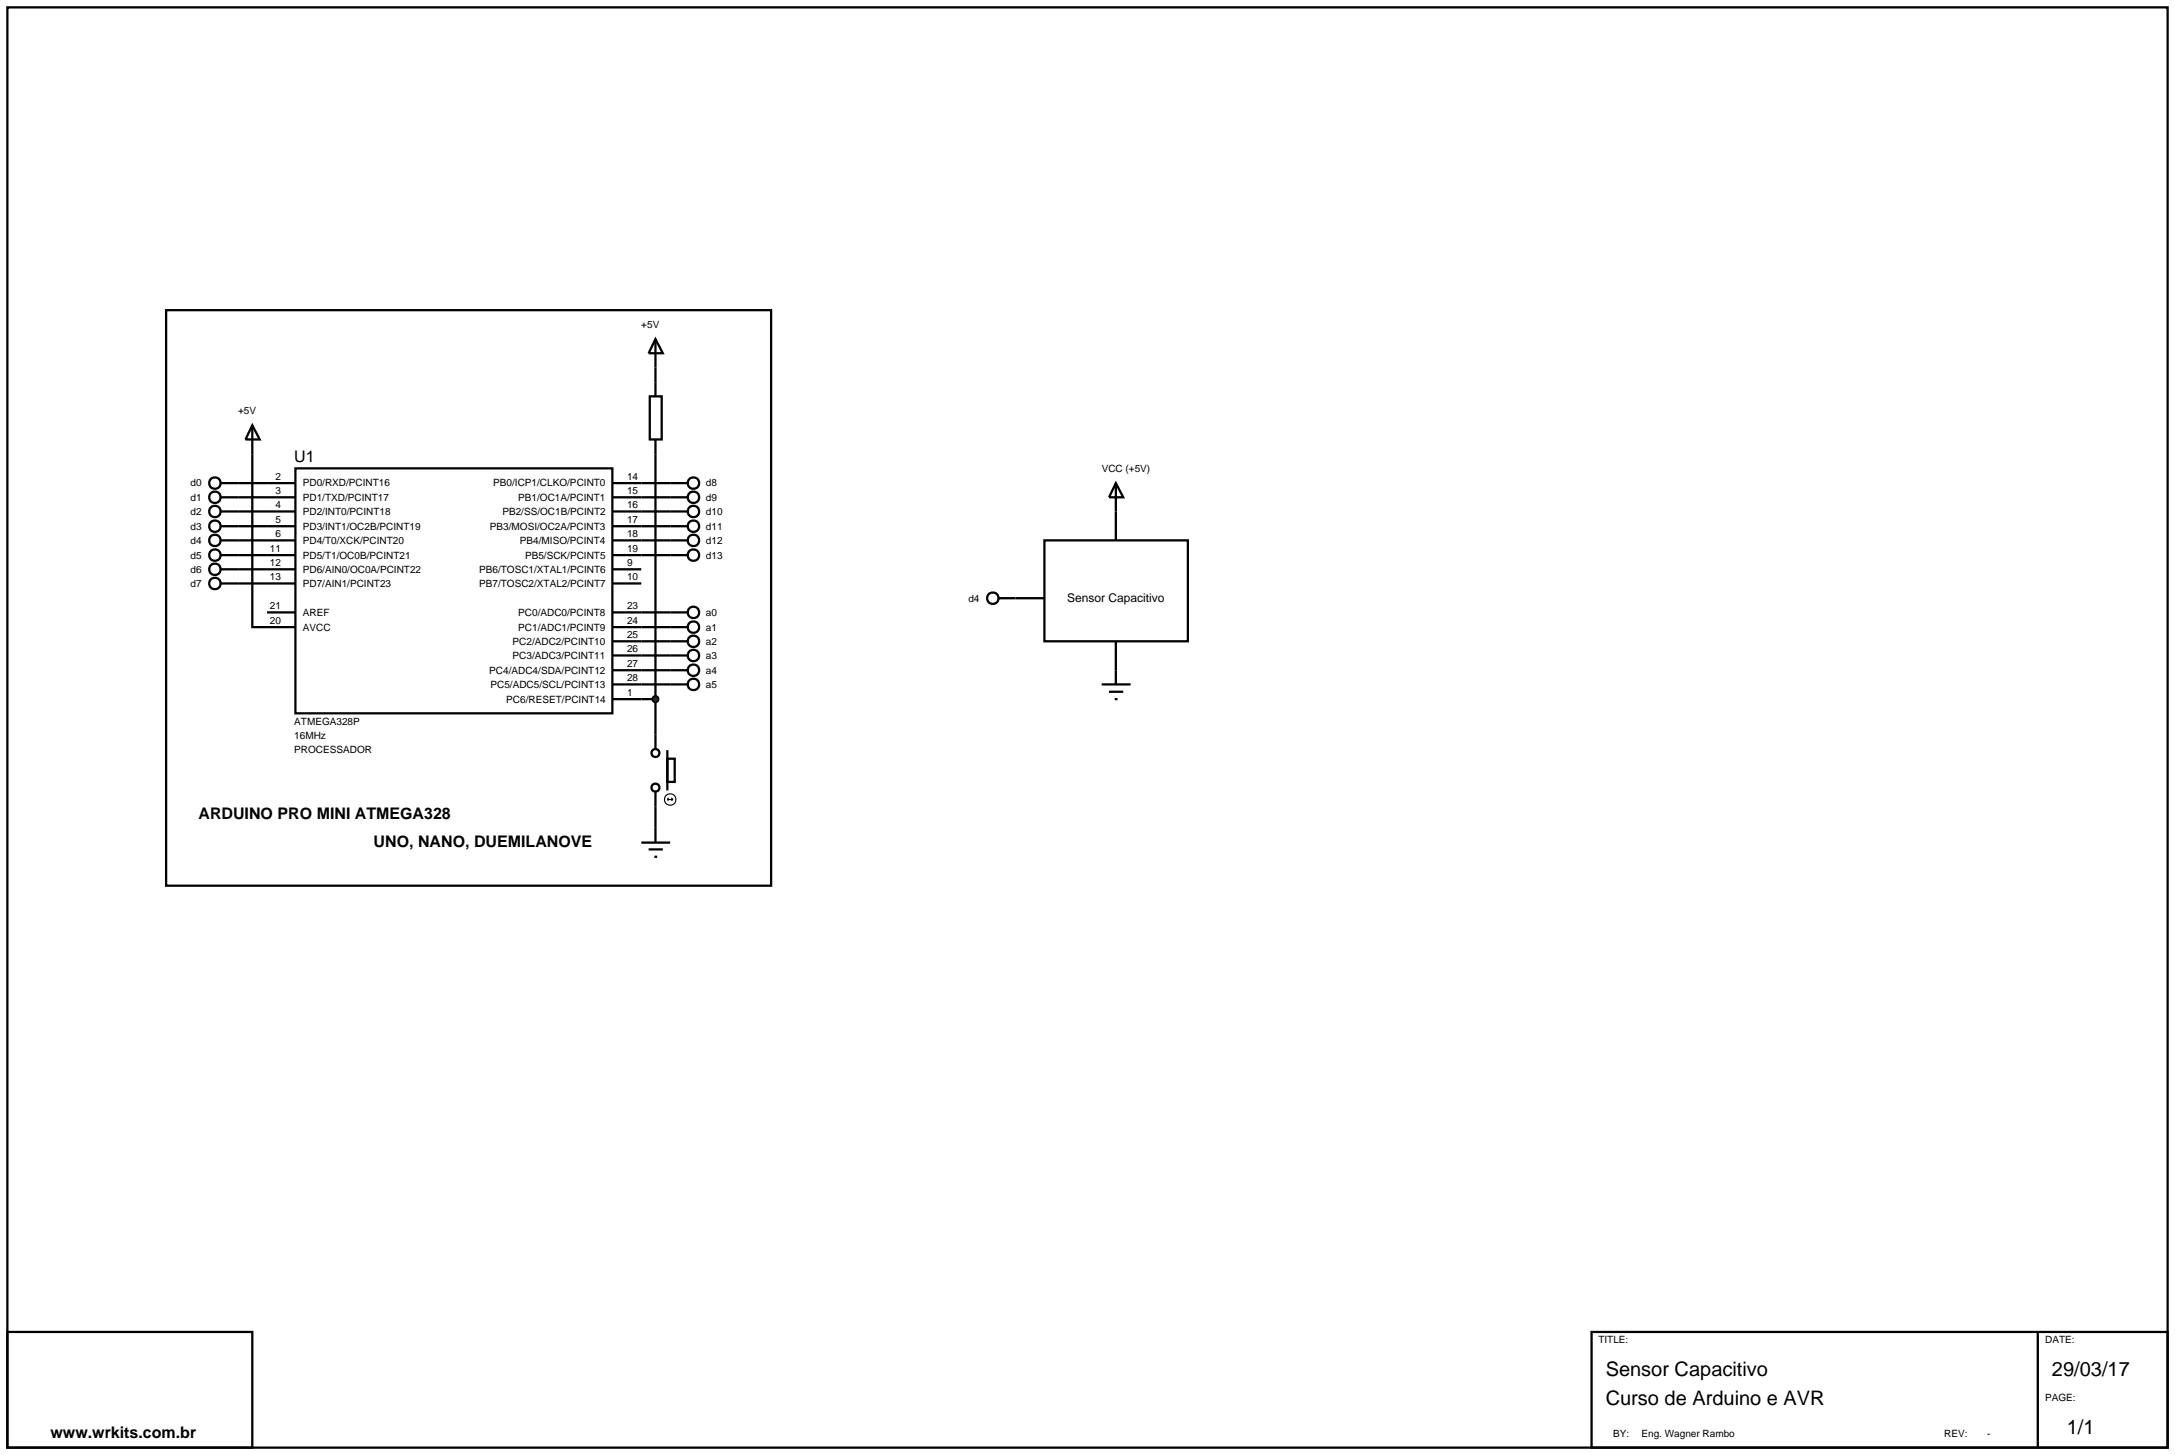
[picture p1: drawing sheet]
<svg xmlns="http://www.w3.org/2000/svg" width="384mm" height="257mm" viewBox="0 0 384 257" stroke-linecap="round" stroke-linejoin="round" font-family="sans-serif">
<defs><g id="words">
<g font-size="3.5">
<text x="283.2" y="242.7">Sensor Capacitivo</text>
<text x="361.9" y="242.7">29/03/17</text>
<text x="283.2" y="247.8">Curso de Arduino e AVR</text>
<text x="364.5" y="252.9">1/1</text>
</g>
<g font-size="2.8">
<text x="51.9" y="81.5">U1</text>
<text x="35" y="144.4">ARDUINO PRO MINI ATMEGA328</text>
<text x="65.9" y="149.5">UNO, NANO, DUEMILANOVE</text>
<text x="8.9" y="253.6">www.wrkits.com.br</text>
</g>
<text font-size="2.1" x="188.2" y="106.1">Sensor Capacitivo</text>
<g font-size="1.8">
<text x="113.1" y="57.8">+5V</text>
<text x="42" y="73.1">+5V</text>
<text x="194.3" y="83.2">VCC (+5V)</text>
<text x="33.6" y="85.8">d0</text>
<text x="33.6" y="88.3">d1</text>
<text x="48.6" y="89.6">4</text>
<text x="48.6" y="87.1">3</text>
<text x="48.6" y="84.6">2</text>
<text x="53.4" y="88.3">PD1/TXD/PCINT17</text>
<text x="53.4" y="85.8">PD0/RXD/PCINT16</text>
<text x="87" y="85.8">PB0/ICP1/CLKO/PCINT0</text>
<text x="91.4" y="88.3">PB1/OC1A/PCINT1</text>
<text x="110.6" y="84.6">14</text>
<text x="110.6" y="87.1">15</text>
<text x="110.6" y="89.6">16</text>
<text x="124.5" y="85.8">d8</text>
<text x="124.5" y="88.3">d9</text>
<text x="33.6" y="93.4">d3</text>
<text x="33.6" y="90.8">d2</text>
<text x="33.6" y="95.9">d4</text>
<text x="48.6" y="94.7">6</text>
<text x="48.6" y="92.2">5</text>
<text x="53.4" y="95.9">PD4/T0/XCK/PCINT20</text>
<text x="53.4" y="93.4">PD3/INT1/OC2B/PCINT19</text>
<text x="53.4" y="90.8">PD2/INT0/PCINT18</text>
<text x="86.4" y="93.4">PB3/MOSI/OC2A/PCINT3</text>
<text x="88.6" y="90.8">PB2/SS/OC1B/PCINT2</text>
<text x="91.7" y="95.9">PB4/MISO/PCINT4</text>
<text x="110.6" y="92.2">17</text>
<text x="110.6" y="94.7">18</text>
<text x="124.5" y="90.8">d10</text>
<text x="124.5" y="93.4">d11</text>
<text x="124.5" y="95.9">d12</text>
<text x="33.6" y="98.5">d5</text>
<text x="33.6" y="101">d6</text>
<text x="47.6" y="99.8">12</text>
<text x="47.6" y="97.3">11</text>
<text x="53.4" y="101">PD6/AIN0/OC0A/PCINT22</text>
<text x="53.4" y="98.5">PD5/T1/OC0B/PCINT21</text>
<text x="84.5" y="101">PB6/TOSC1/XTAL1/PCINT6</text>
<text x="92.6" y="98.5">PB5/SCK/PCINT5</text>
<text x="110.6" y="97.3">19</text>
<text x="110.6" y="99.8">9</text>
<text x="124.5" y="98.5">d13</text>
<text x="33.6" y="103.5">d7</text>
<text x="47.6" y="107.4">21</text>
<text x="47.6" y="102.3">13</text>
<text x="53.4" y="103.5">PD7/AIN1/PCINT23</text>
<text x="84.5" y="103.5">PB7/TOSC2/XTAL2/PCINT7</text>
<text x="110.6" y="102.3">10</text>
<text x="110.6" y="107.4">23</text>
<text x="170.8" y="106.1">d4</text>
<text x="47.6" y="110">20</text>
<text x="53.4" y="111.2">AVCC</text>
<text x="53.4" y="108.6">AREF</text>
<text x="90.4" y="113.7">PC2/ADC2/PCINT10</text>
<text x="91.4" y="111.2">PC1/ADC1/PCINT9</text>
<text x="91.4" y="108.6">PC0/ADC0/PCINT8</text>
<text x="110.6" y="112.5">25</text>
<text x="110.6" y="110">24</text>
<text x="124.5" y="108.6">a0</text>
<text x="124.5" y="111.2">a1</text>
<text x="124.5" y="113.7">a2</text>
<text x="86.3" y="118.8">PC4/ADC4/SDA/PCINT12</text>
<text x="90.4" y="116.2">PC3/ADC3/PCINT11</text>
<text x="110.6" y="117.6">27</text>
<text x="110.6" y="115">26</text>
<text x="124.5" y="116.2">a3</text>
<text x="124.5" y="118.8">a4</text>
<text x="86.5" y="121.3">PC5/ADC5/SCL/PCINT13</text>
<text x="89.3" y="123.9">PC6/RESET/PCINT14</text>
<text x="110.6" y="122.7">1</text>
<text x="110.6" y="120.1">28</text>
<text x="124.5" y="121.3">a5</text>
<text x="51.9" y="127.8">ATMEGA328P</text>
<text x="51.9" y="130.3">16MHz</text>
<text x="51.9" y="132.8">PROCESSADOR</text>
<text x="281.9" y="236.9">TITLE:</text>
<text x="360.7" y="236.9">DATE:</text>
<text x="360.7" y="247">PAGE:</text>
<text x="284.5" y="253.4">BY:</text>
<text x="289.5" y="253.4">Eng. Wagner Rambo</text>
<text x="342.9" y="253.4">REV:</text>
<text x="350.5" y="253.4">-</text>
</g>
</g></defs>
<g fill="none" stroke="#000" stroke-width=".4">
<path d="M1.3 1.3h381v254h-381zM29.3 54.7h106.7v101.5h-106.7zM44.5 75v35.6h7.6M44.5 75l1.3 2.5h-2.5zM114.6 69.9h2.1v7.6h-2.1zM115.6 64.8v5.1M115.6 77.5v54.6M38.9 85.2h13.2M38.9 87.7h13.2M38.9 92.8h13.2M38.9 90.2h13.2M38.9 95.3h13.2"/>
<path d="M38.9 97.9h13.2M52.1 82.6h55.9v43.2h-55.9zM108 85.2h13.2M108 87.7h13.2M108 92.8h13.2M108 90.2h13.2M108 95.3h13.2M108 97.9h13.2M38.9 100.4h13.2M38.9 102.9h13.2M47.1 108h5M108 100.4h5.1"/>
<path d="M108 102.9h5.1M108 108h13.2M108 110.6h13.2M108 113.1h13.2M108 115.6h13.2M108 118.2h13.2M108 120.7h13.2M108 123.3h7.6M115.6 139.7v8.9M117.7 133.8h1.3v4.1h-1.3zM117.7 132.3v7.1M113.1 148.6h5.1"/>
<path d="M114.4 149.8h2.5M115.4 151.1h.5M1.3 234.9h43.2v20.4h-43.2zM280.7 234.9h101.6v20.4h-101.6zM359.4 234.9v20.4"/>
<circle cx="37.9" cy="90.2" r="1.01"/>
<circle cx="37.9" cy="92.8" r="1.01"/>
<circle cx="37.9" cy="85.2" r="1.01"/>
<circle cx="37.9" cy="97.9" r="1.01"/>
<circle cx="37.9" cy="87.7" r="1.01"/>
<circle cx="37.9" cy="95.3" r="1.01"/>
<circle cx="122.3" cy="87.7" r="1.01"/>
<circle cx="122.3" cy="95.3" r="1.01"/>
<circle cx="122.3" cy="97.9" r="1.01"/>
<circle cx="122.3" cy="85.2" r="1.01"/>
<circle cx="122.3" cy="90.2" r="1.01"/>
<circle cx="122.3" cy="92.8" r="1.01"/>
<circle cx="37.9" cy="102.9" r="1.01"/>
<circle cx="37.9" cy="100.4" r="1.01"/>
<circle cx="122.3" cy="113.1" r="1.01"/>
<circle cx="122.3" cy="108" r="1.01"/>
<circle cx="122.3" cy="110.6" r="1.01"/>
<circle cx="122.3" cy="115.6" r="1.01"/>
<circle cx="122.3" cy="118.2" r="1.01"/>
<circle cx="115.6" cy="132.8" r=".7"/>
<circle cx="115.6" cy="138.9" r=".7"/>
<circle cx="122.3" cy="120.7" r="1.01"/>
</g>
<g fill="none" stroke="#000" stroke-width=".2">
<path d="M117.7 141h1M117.7 141l.2 .2M117.9 140.7l-.2 .3M118.4 140.7l.3 .3M118.7 141l-.3 .2"/>
<circle cx="118.2" cy="141" r="1.01"/>
</g>
<path d="M115.3 122.9l.3-.1-.5 .5zM115.6 122.8l.4 .2 .1 .3zM115.6 123.8l.5-.5-.1 .3zM115.1 123.3l.5 .5-.3-.1z" fill="#004000" stroke="#000" stroke-width=".4"/>
<path d="M115.6 122.8l.5 .5-.5 .5-.5-.5z" fill="#004000"/>
<g fill="none" stroke="#000" stroke-width=".4">
<path d="M115.6 59.8l1.3 2.5h-2.5zM115.6 59.8v5M184.2 95.3h25.3v17.8h-25.3zM196.8 85.2l1.3 2.5h-2.5zM196.8 85.2v10.1M176.1 105.5h8.1M196.8 113.1v7.6M194.3 120.7h5.1M195.6 122h2.5M196.6 123.3h.5"/>
<circle cx="175.1" cy="105.5" r="1.01"/>
</g>
<use href="#words"/>
</svg>
